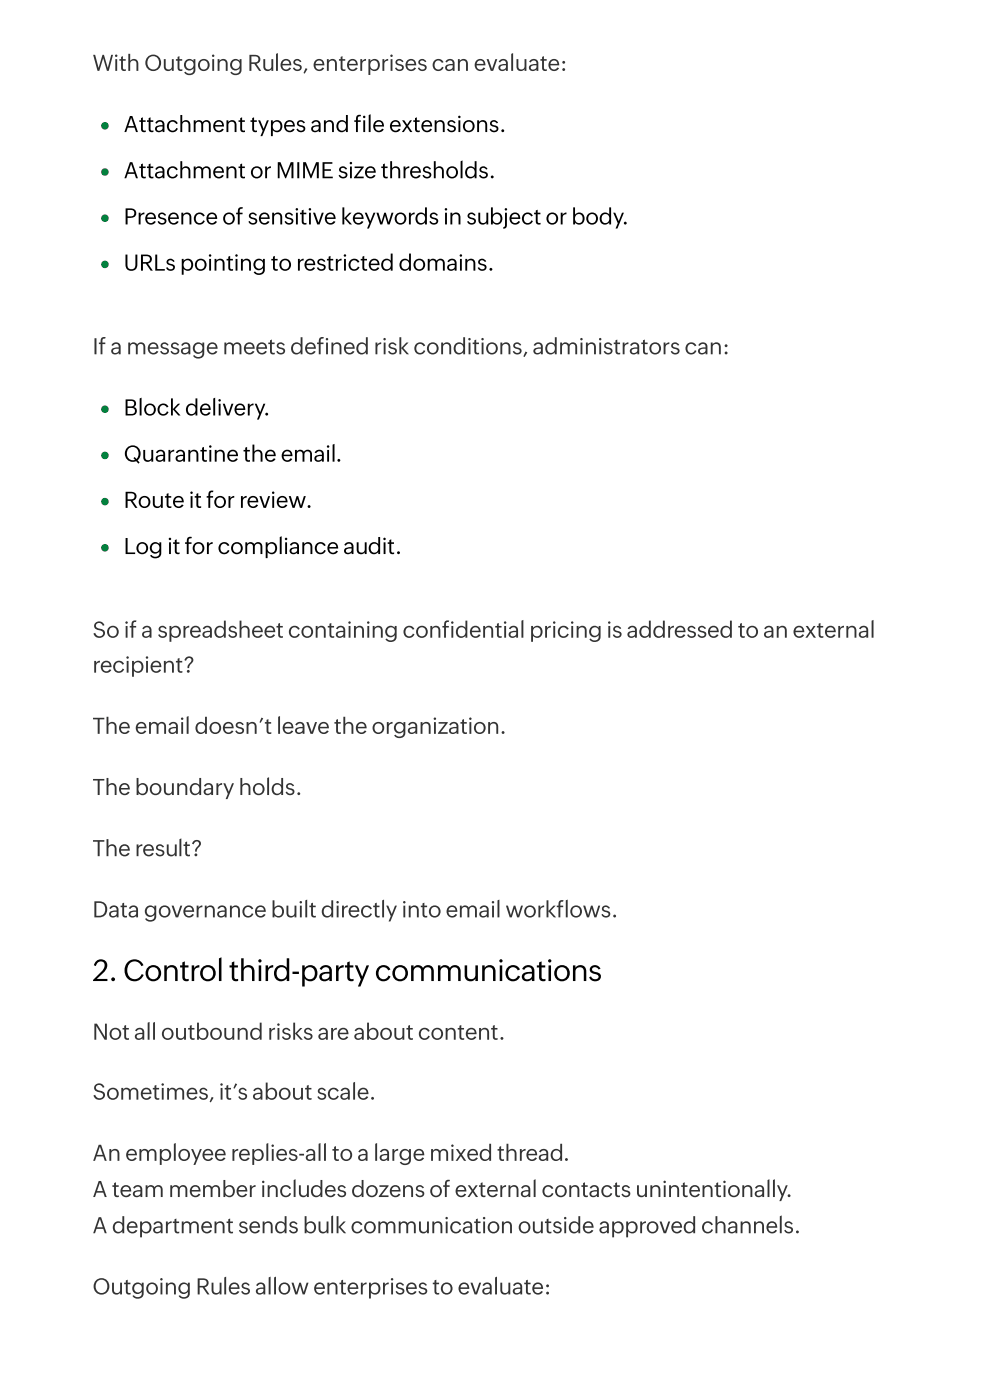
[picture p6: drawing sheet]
<svg xmlns="http://www.w3.org/2000/svg" width="210mm" height="297mm" viewBox="0 0 210 297" stroke-linecap="round" stroke-linejoin="round" font-family="sans-serif">
<defs><g id="words">
<text font-size="6.3" fill="#010101" x="19.6" y="207.9">2.Controlthird-partycommunications</text>
<g font-size="4.8" fill="#333">
<text x="19.6" y="15">With Outgoing Rules, enterprises can evaluate:</text>
<text x="19.6" y="75.1">If a message meets defined risk conditions, administrators can:</text>
<text x="19.6" y="135.1">So if a spreadsheet containing confidential pricing is addressed to an external</text>
<text x="19.6" y="142.6">recipient?</text>
<text x="19.6" y="155.5">The email doesn’t leave the organization.</text>
<text x="19.6" y="168.5">The boundary holds.</text>
<text x="19.6" y="181.4">The result?</text>
<text x="19.6" y="194.4">Data governance built directly into email workflows.</text>
<text x="19.6" y="220.3">Not all outbound risks are about content.</text>
<text x="19.6" y="233">Sometimes, it’s about scale.</text>
<text x="19.6" y="246">An employee replies-all to a large mixed thread.</text>
<text x="19.6" y="253.7">A team member includes dozens of external contacts unintentionally.</text>
<text x="19.6" y="261.3">A department sends bulk communication outside approved channels.</text>
<text x="19.6" y="274.3">Outgoing Rules allow enterprises to evaluate:</text>
</g>
<g font-size="4.8">
<text x="26.2" y="28">Attachment types and file extensions.</text>
<text x="26.2" y="37.8">Attachment or MIME size thresholds.</text>
<text x="26.2" y="47.6">Presence of sensitive keywords in subject or body.</text>
<text x="26.2" y="57.4">URLs pointing to restricted domains.</text>
<text x="26.2" y="88">Block delivery.</text>
<text x="26.2" y="97.8">Quarantine the email.</text>
<text x="26.2" y="107.6">Route it for review.</text>
<text x="26.2" y="117.4">Log it for compliance audit.</text>
</g>
</g></defs>
<g fill="#03813e">
<circle cx="22.2" cy="26.7" r=".79"/>
<circle cx="22.2" cy="36.5" r=".79"/>
<circle cx="22.2" cy="46.2" r=".79"/>
<circle cx="22.2" cy="56" r=".79"/>
<circle cx="22.2" cy="86.7" r=".79"/>
<circle cx="22.2" cy="96.5" r=".79"/>
<circle cx="22.2" cy="106.3" r=".79"/>
<circle cx="22.2" cy="116.1" r=".79"/>
</g>
<use href="#words"/>
</svg>
